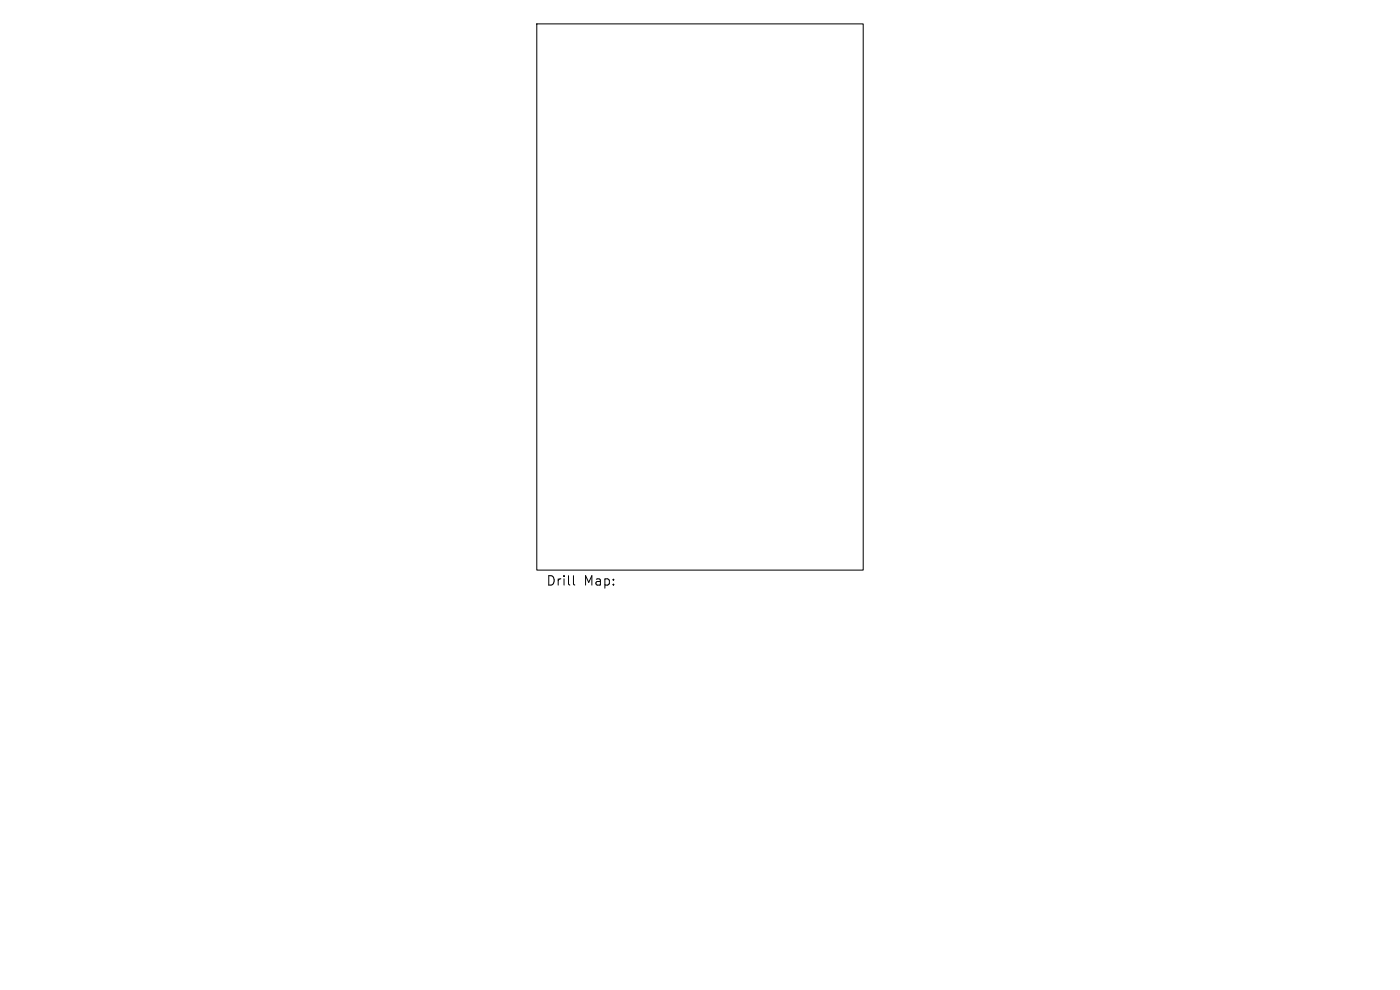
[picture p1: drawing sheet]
<svg xmlns="http://www.w3.org/2000/svg" width="297mm" height="210mm" viewBox="0 0 297 210" stroke-linecap="round" stroke-linejoin="round" font-family="sans-serif">
<defs><g id="words">
<g font-size="2.8">
<text x="115.8" y="124.5">Drill</text>
<text x="123.8" y="124.5">Map:</text>
</g>
</g></defs>
<path d="M113.9 5.1h69.2v115.8h-69.2zM121.7 122.1v1.7l.2 .3" fill="none" stroke="#000" stroke-width=".21"/>
<use href="#words"/>
</svg>
